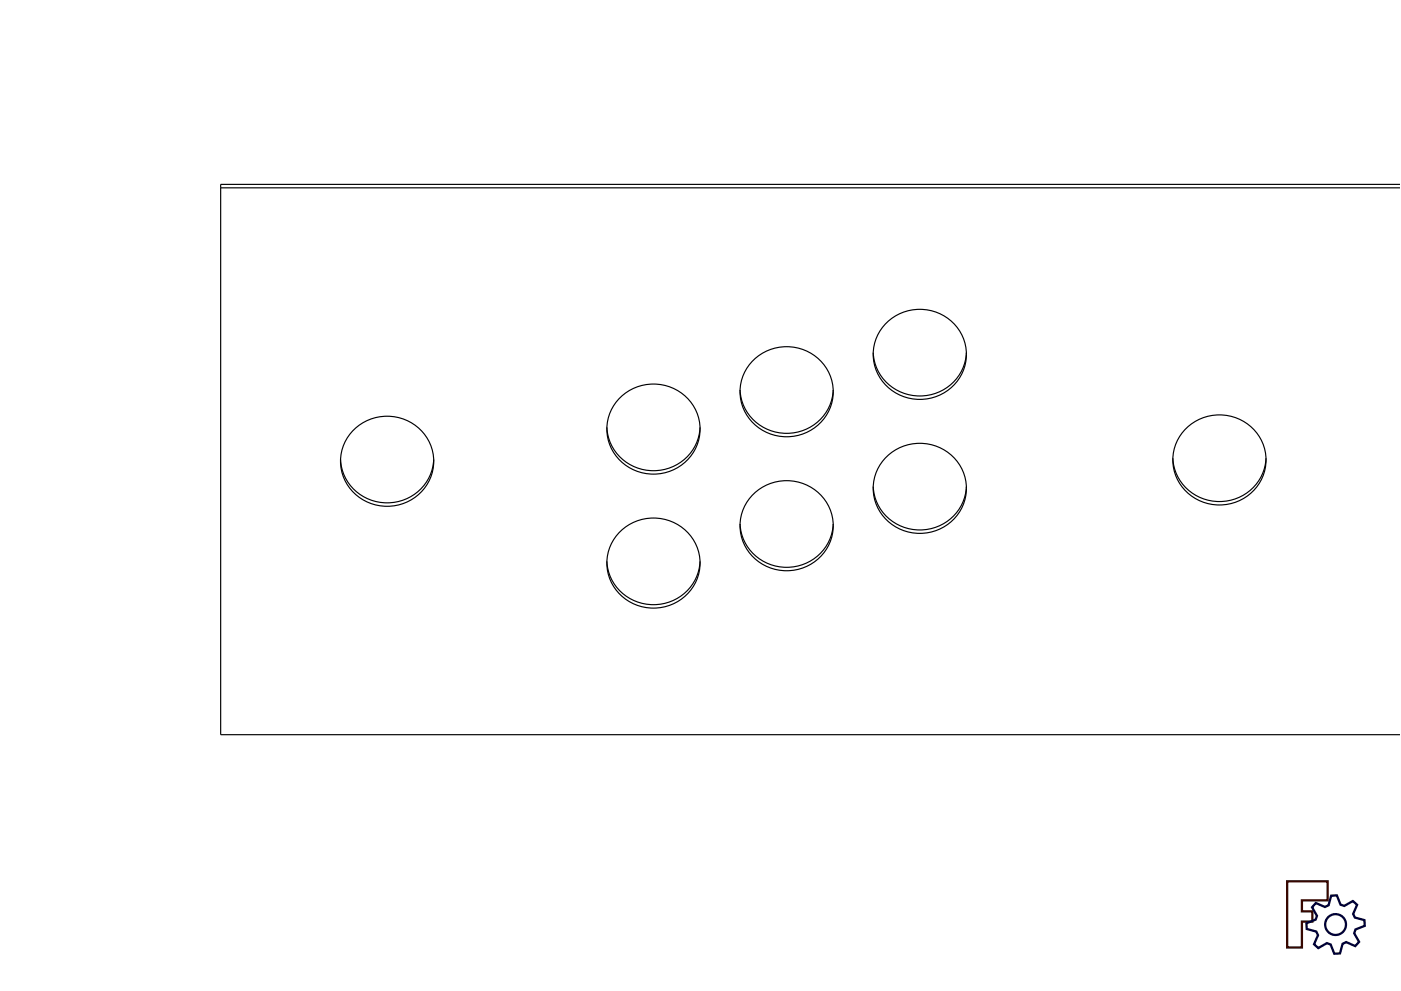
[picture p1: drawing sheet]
<svg xmlns="http://www.w3.org/2000/svg" width="420mm" height="297mm" viewBox="0 0 420 297" stroke-linecap="round" stroke-linejoin="round" font-family="sans-serif">
<path d="M386 264.2h12.2v5.7h-7.8v3.3h3.2v3h-3.2v7.8h-4.4z" fill="none" stroke="#370700" stroke-width=".68" stroke-linecap="butt"/>
<g fill="none" stroke="#000137" stroke-width=".68" stroke-linecap="butt">
<path d="M394.6 270.7l2.8 1.2 1-.6 .8-2.8 1.7-.1 1.1 2.7 1.1 .4 2.6-1.4 1.3 1.1-1.2 2.7 .5 1.1 2.9 .8 .1 1.7-2.8 1.1-.4 1.1 1.5 2.6-1.2 1.3-2.7-1.2-1.1 .5-.7 2.9-1.8 .1-1-2.8-1.2-.4-2.5 1.5-1.3-1.2 1.2-2.7-.5-1.1-2.9-.8-.1-1.7 2.8-1.1 .4-1.1-1.5-2.6z"/>
<circle cx="400.5" cy="277.1" r="3.1"/>
</g>
<g fill="none" stroke="#000" stroke-width=".35">
<path d="M66.2 56.3h353.5M419.7 55.3h-353.5v164.9h353.5M265.5 97.2a14 14 0 0 1 15.8-3.4 14 14 0 0 1 8.4 13.9 14 14 0 0 1-14.6 12 14 14 0 0 1-13.2-13.5 13.2 13.2 0 0 1 3.6-9zM185.6 119.6a14 14 0 0 1 15.9-3.4 14 14 0 0 1 8.4 13.9 14 14 0 0 1-14.6 12 14 14 0 0 1-13.3-13.5 13.2 13.2 0 0 1 3.6-9zM221.9 116.9a14 14 0 0 0 14 13 14 14 0 0 0 14-13M225.5 108.4a14 14 0 0 1 15.9-3.4 14 14 0 0 1 8.4 13.9 14 14 0 0 1-14.6 12 14 14 0 0 1-13.3-13.5 13.2 13.2 0 0 1 3.6-9zM261.9 105.7a14 14 0 0 0 13.9 13 14 14 0 0 0 14-13M102.1 137.7a14 14 0 0 0 14 13 14 14 0 0 0 14-13M105.7 129.2a14 14 0 0 1 15.9-3.4 14 14 0 0 1 8.4 13.9 14 14 0 0 1-14.6 12 14 14 0 0 1-13.3-13.4 13.2 13.2 0 0 1 3.6-9.1zM182 128.1a14 14 0 0 0 14 13 14 14 0 0 0 13.9-13M265.5 137.3a14 14 0 0 1 15.8-3.3 14 14 0 0 1 8.4 13.8 14 14 0 0 1-14.6 12.1 14 14 0 0 1-13.2-13.5 13.2 13.2 0 0 1 3.6-9.1zM351.7 137.3a14 14 0 0 0 14 13 14 14 0 0 0 14-13"/>
<path d="M355.3 128.8a14 14 0 0 1 15.9-3.4 14 14 0 0 1 8.4 13.9 14 14 0 0 1-14.6 12 14 14 0 0 1-13.3-13.4 13.2 13.2 0 0 1 3.6-9.1zM185.6 159.7a14 14 0 0 1 15.9-3.3 14 14 0 0 1 8.4 13.8 14 14 0 0 1-14.6 12.1 14 14 0 0 1-13.3-13.5 13.2 13.2 0 0 1 3.6-9.1zM221.9 157.1a14 14 0 0 0 14 12.9 14 14 0 0 0 14-12.9M225.5 148.5a14 14 0 0 1 15.9-3.3 14 14 0 0 1 8.4 13.8 14 14 0 0 1-14.6 12.1 14 14 0 0 1-13.3-13.5 13.2 13.2 0 0 1 3.6-9.1zM261.9 145.9a14 14 0 0 0 13.9 12.9 14 14 0 0 0 14-12.9M182 168.3a14 14 0 0 0 14 12.9 14 14 0 0 0 13.9-12.9"/>
</g>
</svg>
